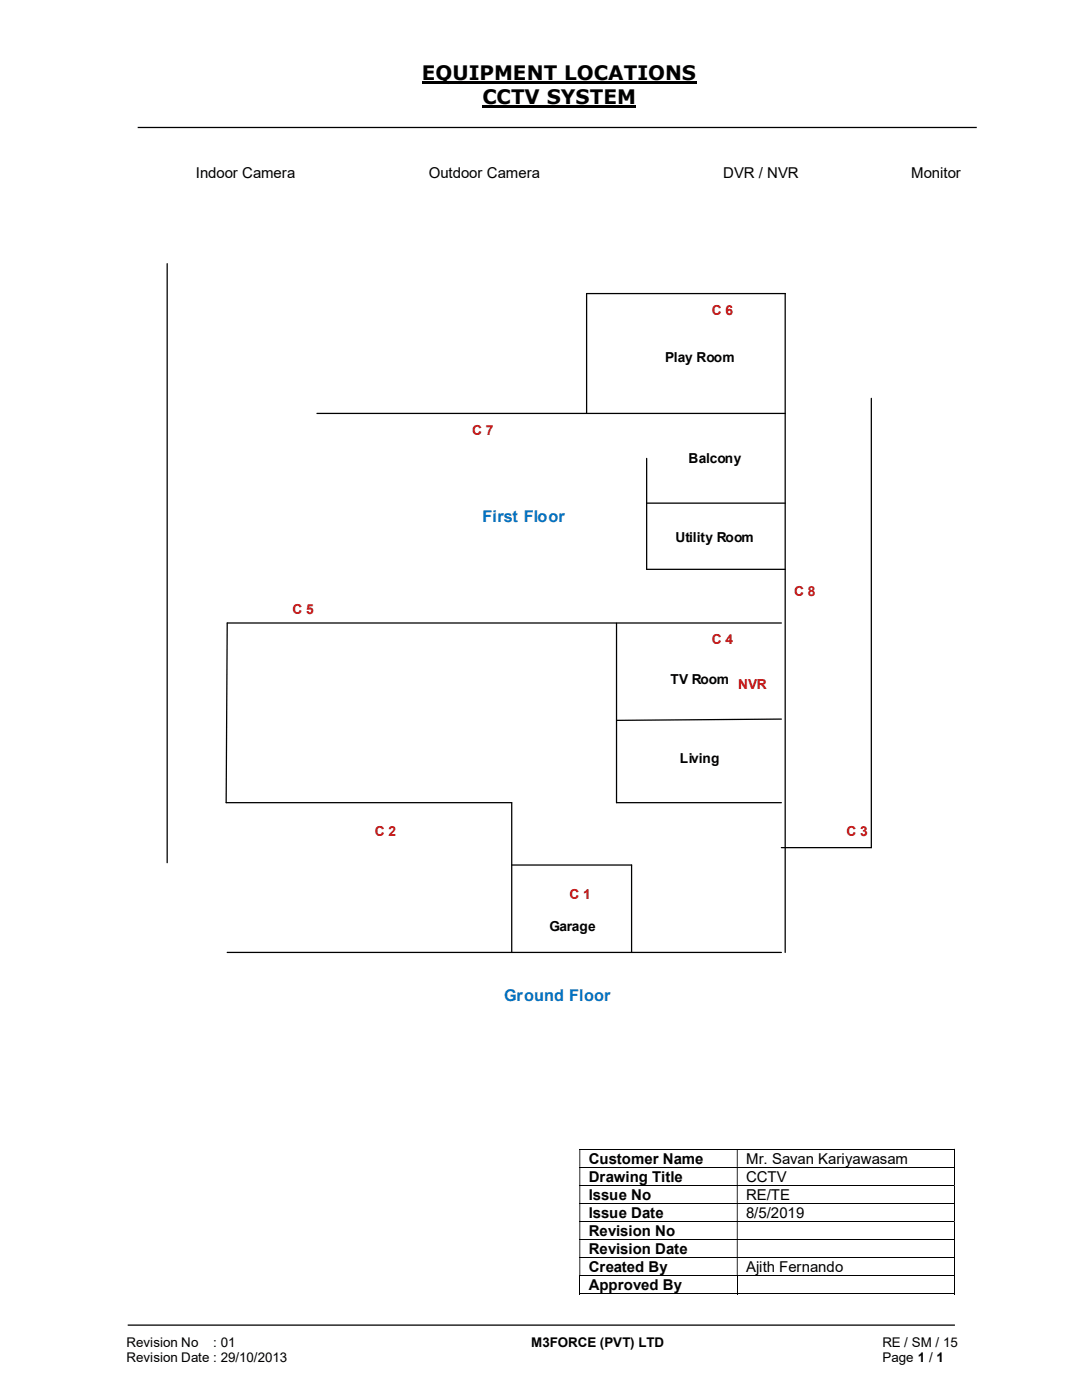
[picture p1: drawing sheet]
<svg xmlns="http://www.w3.org/2000/svg" width="216mm" height="279mm" viewBox="0 0 216 279" stroke-linecap="round" stroke-linejoin="round" font-family="sans-serif">
<defs><g id="words">
<g font-size="4">
<text x="84.2" y="16">EQUIPMENT LOCATIONS</text>
<text x="96.3" y="20.8">CCTV SYSTEM</text>
</g>
<g font-size="3.2" fill="#0070c0">
<text x="96.3" y="104.2">First Floor</text>
<text x="100.6" y="199.9">Ground Floor</text>
</g>
<g font-size="3">
<text x="39.1" y="35.5">Indoor Camera</text>
<text x="85.6" y="35.5">Outdoor Camera</text>
<text x="144.3" y="35.5">DVR / NVR</text>
<text x="181.8" y="35.5">Monitor</text>
<text x="117.5" y="232.2">Customer Name</text>
<text x="148.9" y="232.2">Mr. Savan Kariyawasam</text>
<text x="117.5" y="235.8">Drawing Title</text>
<text x="117.5" y="239.5">Issue No</text>
<text x="148.9" y="235.8">CCTV</text>
<text x="148.9" y="239.5">RE/TE</text>
<text x="117.5" y="243">Issue Date</text>
<text x="148.9" y="243">8/5/2019</text>
<text x="117.5" y="246.7">Revision No</text>
<text x="117.5" y="250.3">Revision Date</text>
<text x="117.5" y="253.9">Created By</text>
<text x="117.5" y="257.5">Approved By</text>
<text x="148.9" y="253.9">Ajith Fernando</text>
</g>
<g font-size="2.7" fill="#c00000">
<text x="142" y="62.8">C 6</text>
<text x="94.2" y="86.7">C 7</text>
<text x="158.5" y="119">C 8</text>
<text x="58.3" y="122.6">C 5</text>
<text x="142" y="128.6">C 4</text>
<text x="147.3" y="137.5">NVR</text>
<text x="74.8" y="166.8">C 2</text>
<text x="168.9" y="166.8">C 3</text>
<text x="113.6" y="179.4">C 1</text>
</g>
<g font-size="2.7">
<text x="132.8" y="72.2">Play Room</text>
<text x="137.4" y="92.4">Balcony</text>
<text x="134.8" y="108.1">Utility Room</text>
<text x="133.8" y="136.5">TV Room</text>
<text x="135.7" y="152.2">Living</text>
<text x="109.6" y="185.8">Garage</text>
<text x="25.2" y="268.8">Revision No</text>
<text x="42.6" y="268.8">: 01</text>
<text x="106" y="268.8">M3FORCE (PVT) LTD</text>
<text x="176.1" y="268.8">RE / SM / 15</text>
<text x="25.2" y="271.8">Revision Date : 29/10/2013</text>
<text x="176.1" y="271.8">Page 1 / 1</text>
</g>
</g></defs>
<path d="M84.2 16.5h54.8M96.3 21.3h30.7" fill="none" stroke="#000" stroke-width=".42"/>
<g fill="none" stroke="#000" stroke-width=".25">
<path d="M27.5 25.4h167.4M33.4 52.6v119.6M156.7 58.6v131.5M156.7 58.6h-39.6v23.9M173.9 79.5v89.7h-18M63.2 82.5h93.5M129 91.5v22.1h27.7M129 100.4h27.7M123 124.4v35.8h32.9M155.9 124.3h-110.6l-.2 35.9h57v29.9M155.9 143.5l-32.9 .3M102.1 172.6h23.9v17.5"/>
<path d="M45.3 190.1h110.6M25.5 264.5h165"/>
</g>
<g fill="none" stroke="#000" stroke-width=".2">
<path d="M115.6 229.4h74.8M115.6 233h74.8M115.6 236.6h74.8M190.5 229.4v3.5M190.5 233v3.5M190.5 236.7v3.4M115.6 240.2h74.8M115.6 243.8h74.8M115.6 247.4h74.8M115.6 251h74.8M115.6 254.6h74.8M115.6 258.2h31.4"/>
<path d="M115.7 254.7v3.6M147.1 254.7v3.6M147.2 258.2h43.2M190.5 240.2v3.5M190.5 243.8v3.5M190.5 247.5v3.4M190.5 251.1v3.5M190.5 254.7v3.6"/>
</g>
<g fill="#000">
<path d="M190.4 229.3h.1v.1h-.1zM115.6 229.4h.2v3.5h-.2zM147 229.4h.2v3.5h-.2z" fill-rule="evenodd"/>
<path d="M190.4 232.9h.1v.1h-.1zM115.6 233h.2v3.5h-.2zM147 233h.2v3.5h-.2z" fill-rule="evenodd"/>
<path d="M190.4 236.5h.1v.2h-.1zM115.6 236.7h.2v3.4h-.2zM147 236.7h.2v3.4h-.2z" fill-rule="evenodd"/>
<path d="M190.4 240.1h.1v.1h-.1zM115.6 240.2h.2v3.5h-.2zM147 240.2h.2v3.5h-.2z" fill-rule="evenodd"/>
<path d="M190.4 243.7h.1v.1h-.1zM115.6 243.8h.2v3.5h-.2zM147 243.8h.2v3.5h-.2z" fill-rule="evenodd"/>
<path d="M190.4 247.3h.1v.2h-.1zM115.6 247.5h.2v3.4h-.2zM147 247.5h.2v3.4h-.2z" fill-rule="evenodd"/>
<path d="M190.4 250.9h.1v.2h-.1zM115.6 251.1h.2v3.5h-.2zM147 251.1h.2v3.5h-.2z" fill-rule="evenodd"/>
</g>
<path d="M190.4 254.6h.1v.1h-.1zM190.4 258.1h.1v.2h-.1z" fill="#000"/>
<use href="#words"/>
</svg>
